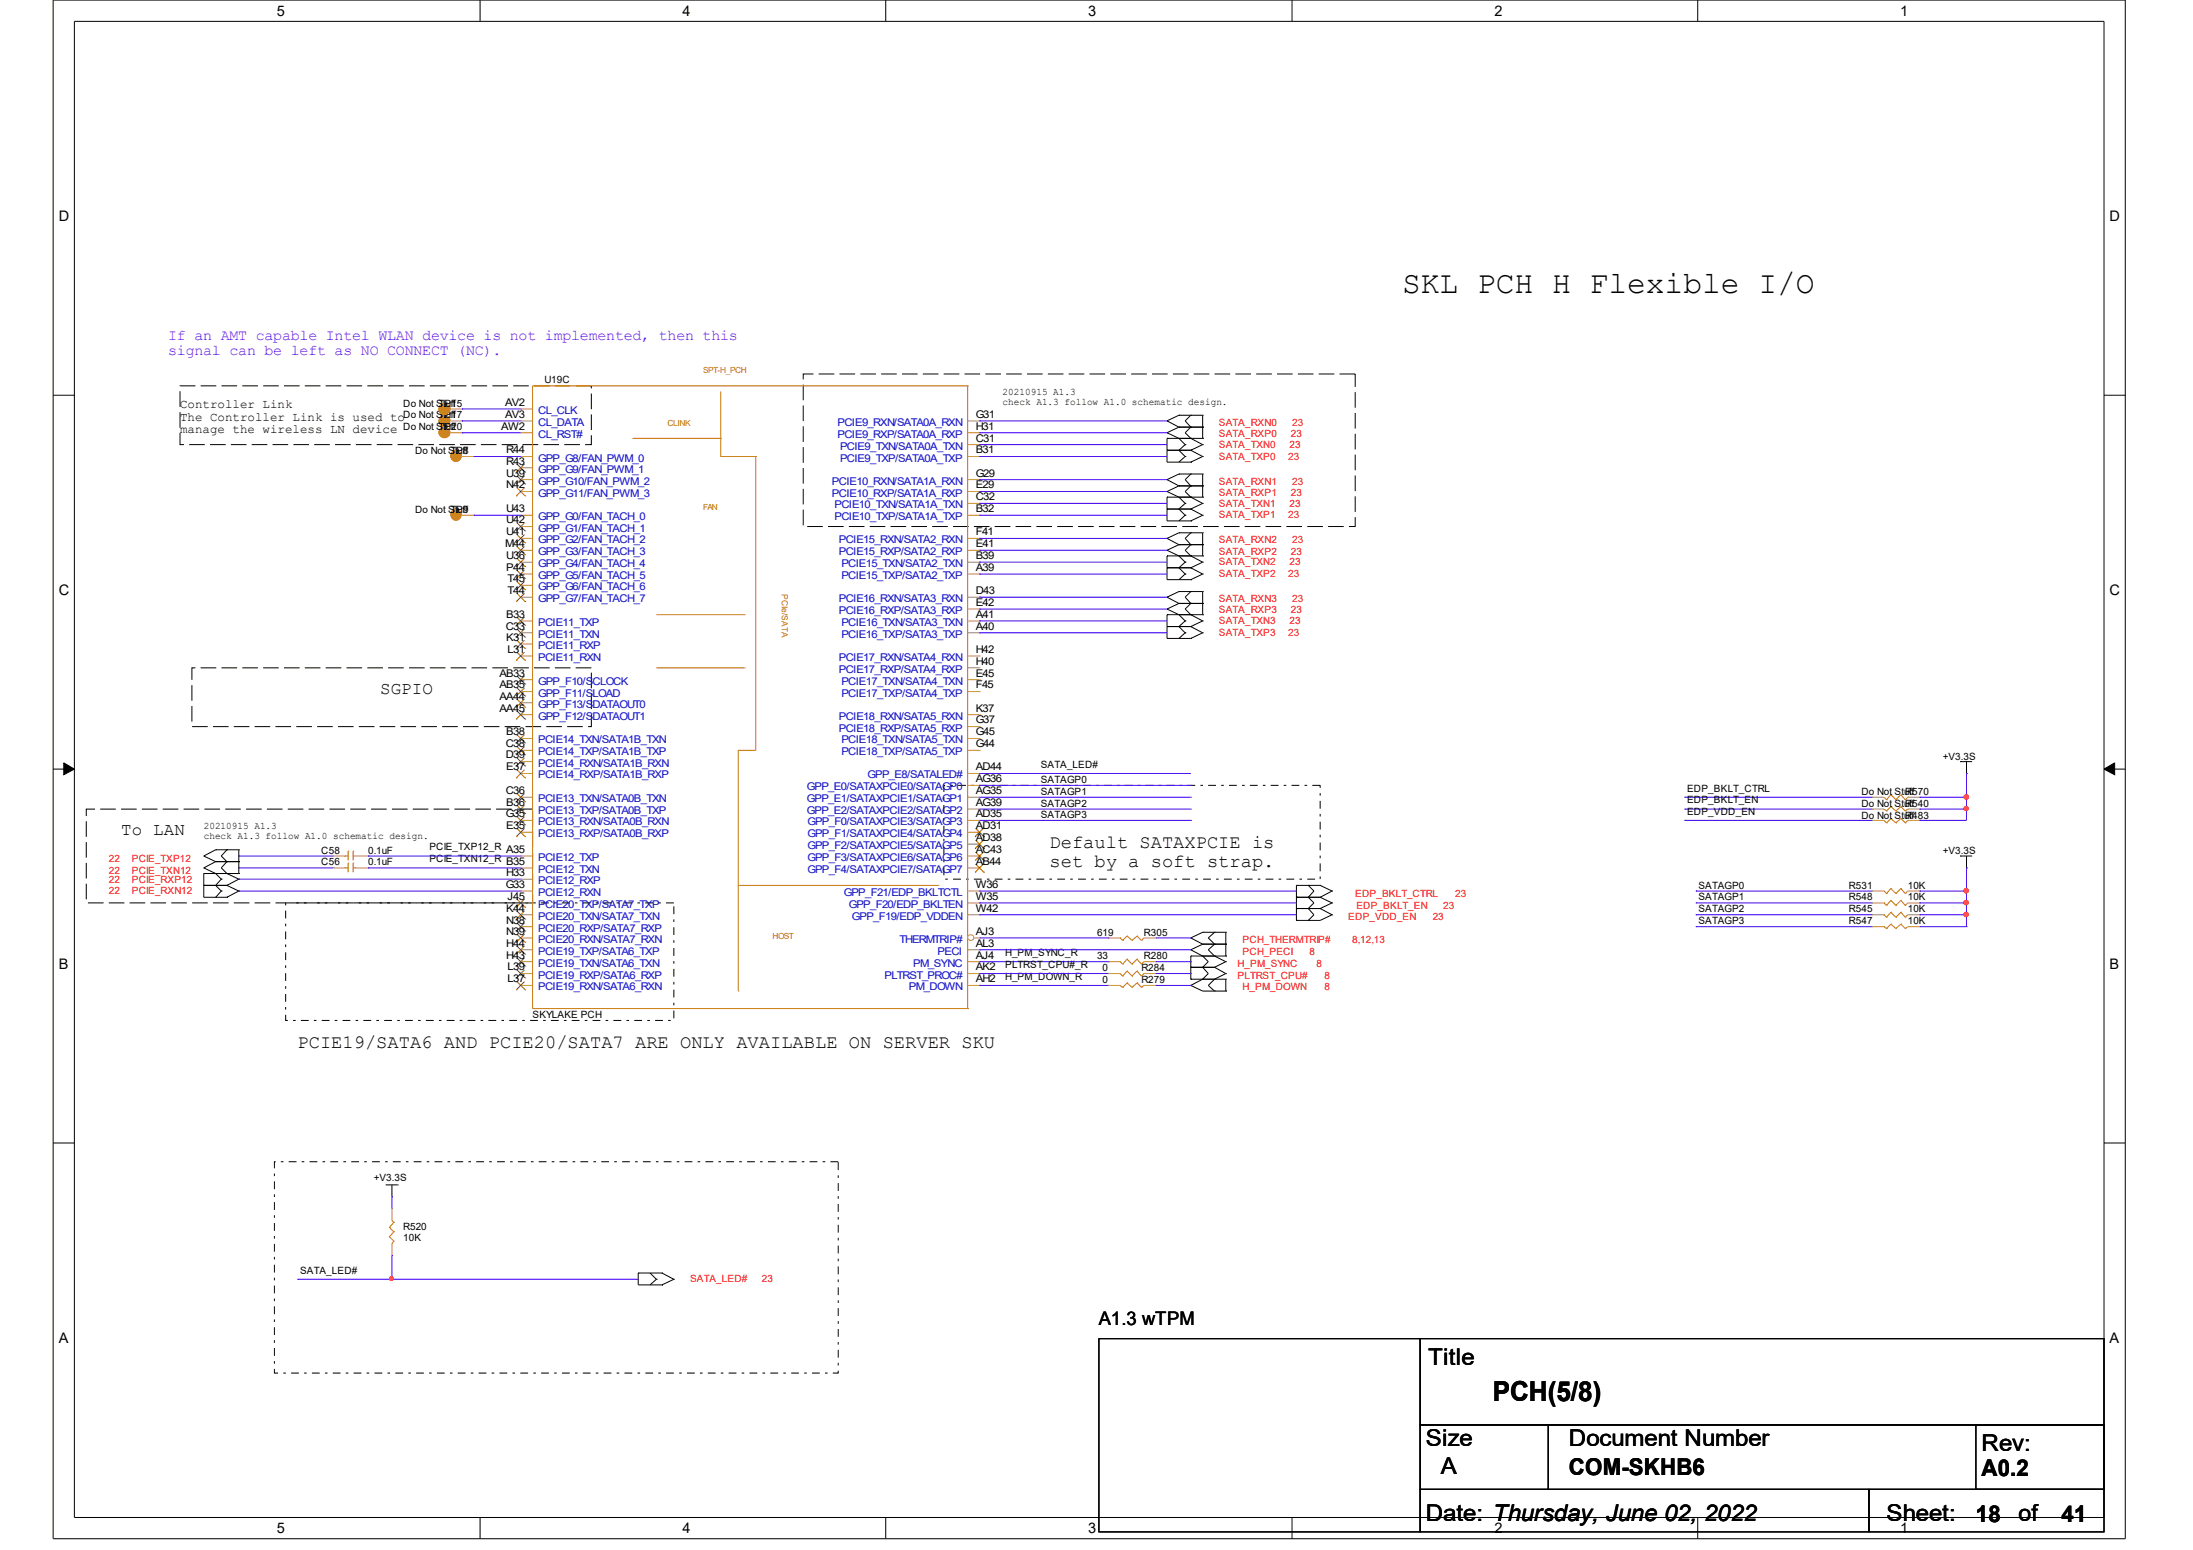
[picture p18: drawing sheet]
<svg xmlns="http://www.w3.org/2000/svg" width="297mm" height="210mm" viewBox="0 0 297 210" stroke-linecap="round" stroke-linejoin="round" font-family="sans-serif">
<defs><g id="words">
<text font-size="4.2" x="189.9" y="39.6">SKL PCH H Flexible I/O</text>
<text font-size="3.7" x="202.2" y="189.7">PCH(5/8)</text>
<g font-size="3.1">
<text x="193.5" y="184.8">Title</text>
<text x="193.1" y="195.8">Size</text>
<text x="212.5" y="195.8">Document Number</text>
<text x="268.4" y="196.4">Rev:</text>
<text x="195.2" y="199.7">A</text>
<text x="212.5" y="199.7">COM-SKHB6</text>
<text x="268.4" y="199.9">A0.2</text>
<text x="193.1" y="206">Date: Thursday, June 02, 2022</text>
<text x="255.5" y="206">Sheet:</text>
<text x="267.6" y="206.1">18</text>
<text x="273.4" y="206">of</text>
<text x="279.2" y="206.1">41</text>
</g>
<g font-size="2.5">
<text x="142.2" y="114.8">Default SATAXPCIE is</text>
<text x="142.2" y="117.4">set by a soft strap.</text>
<text x="40.3" y="141.9">PCIE19/SATA6 AND PCIE20/SATA7 ARE ONLY AVAILABLE ON SERVER SKU</text>
<text x="148.8" y="179.4">A1.3 wTPM</text>
</g>
<g font-size="2.4">
<text x="51.5" y="94">SGPIO</text>
<text x="16.4" y="113">To LAN</text>
</g>
<g font-size="2">
<text x="37.5" y="2.1">5</text>
<text x="92.5" y="2.1">4</text>
<text x="147.4" y="2.1">3</text>
<text x="202.4" y="2.1">2</text>
<text x="257.4" y="2.1">1</text>
<text x="8" y="30">D</text>
<text x="285.8" y="30">D</text>
<text x="8" y="80.6">C</text>
<text x="285.8" y="80.6">C</text>
<text x="8" y="131.2">B</text>
<text x="285.8" y="131.2">B</text>
<text x="8" y="181.9">A</text>
<text x="285.8" y="181.9">A</text>
<text x="37.5" y="207.6">5</text>
<text x="92.5" y="207.6">4</text>
<text x="147.4" y="207.6">3</text>
<text x="202.4" y="207.6">2</text>
<text x="257.4" y="207.6">1</text>
</g>
<g font-size="2" fill="#8000ff">
<text x="22.8" y="46">If an AMT capable Intel WLAN device is not implemented, then this</text>
<text x="22.8" y="48">signal can be left as NO CONNECT (NC).</text>
</g>
<g font-size="1.7">
<text x="24.4" y="55.3">Controller Link</text>
<text x="24.4" y="57">The Controller Link is used to</text>
<text x="24.4" y="58.7">manage the wireless LN device</text>
</g>
<g font-size="1.4">
<text x="73.7" y="51.9">U19C</text>
<text x="135.8" y="53.4">20210915 A1.3</text>
<text x="54.6" y="56.7">Do Not Stuff</text>
<text x="54.6" y="58.3">Do Not Stuff</text>
<text x="54.6" y="55.1">Do Not Stuff</text>
<text x="59.4" y="56.7">TP17</text>
<text x="59.4" y="58.3">TP20</text>
<text x="59.4" y="55.1">TP15</text>
<text x="67.9" y="58.2">AW2</text>
<text x="68.4" y="55">AV2</text>
<text x="68.4" y="56.6">AV3</text>
<text x="132.2" y="56.6">G31</text>
<text x="132.2" y="58.2">H31</text>
<text x="132.2" y="59.8">C31</text>
<text x="135.8" y="54.8">check A1.3 follow A1.0 schematic design.</text>
<text x="56.2" y="61.5">Do Not Stuff</text>
<text x="61" y="61.5">TP8</text>
<text x="68.6" y="61.4">R44</text>
<text x="68.6" y="62.9">R43</text>
<text x="68.6" y="64.5">U39</text>
<text x="132.2" y="61.4">B31</text>
<text x="132.2" y="64.5">G29</text>
<text x="56.2" y="69.4">Do Not Stuff</text>
<text x="61" y="69.4">TP9</text>
<text x="68.6" y="66.1">N42</text>
<text x="68.6" y="69.4">U43</text>
<text x="68.6" y="70.9">U42</text>
<text x="132.2" y="66.1">E29</text>
<text x="132.2" y="67.7">C32</text>
<text x="132.2" y="69.4">B32</text>
<text x="68.4" y="74.1">M44</text>
<text x="68.6" y="72.5">U41</text>
<text x="68.6" y="75.7">U36</text>
<text x="68.6" y="77.3">P44</text>
<text x="132.2" y="72.5">F41</text>
<text x="132.2" y="74.1">E41</text>
<text x="132.2" y="75.7">B39</text>
<text x="132.2" y="77.3">A39</text>
<text x="68.6" y="83.7">B33</text>
<text x="68.7" y="78.8">T45</text>
<text x="68.7" y="80.4">T44</text>
<text x="132.2" y="80.4">D43</text>
<text x="132.2" y="82.1">E42</text>
<text x="132.2" y="83.7">A41</text>
<text x="68.5" y="85.3">C33</text>
<text x="68.6" y="86.8">K31</text>
<text x="68.7" y="88.4">L31</text>
<text x="132.2" y="85.3">A40</text>
<text x="132.2" y="88.4">H42</text>
<text x="67.6" y="91.6">AB33</text>
<text x="67.6" y="93.2">AB35</text>
<text x="67.6" y="94.8">AA44</text>
<text x="132.2" y="90">H40</text>
<text x="132.2" y="91.6">E45</text>
<text x="132.2" y="93.2">F45</text>
<text x="67.6" y="96.4">AA45</text>
<text x="68.5" y="101.2">C38</text>
<text x="68.6" y="99.6">B38</text>
<text x="132.2" y="96.4">K37</text>
<text x="132.2" y="98">G37</text>
<text x="132.2" y="99.6">G45</text>
<text x="132.2" y="101.2">G44</text>
<text x="68.5" y="102.7">D39</text>
<text x="68.5" y="107.5">C36</text>
<text x="68.6" y="104.3">E37</text>
<text x="132.2" y="104.3">AD44</text>
<text x="132.2" y="105.9">AG36</text>
<text x="132.2" y="107.5">AG35</text>
<text x="141" y="104">SATA_LED#</text>
<text x="141" y="106">SATAGP0</text>
<text x="141" y="107.6">SATAGP1</text>
<text x="228.5" y="107.2">EDP_BKLT_CTRL</text>
<text x="252.1" y="107.6">Do Not Stuff</text>
<text x="258.1" y="107.6">R570</text>
<text x="263.1" y="102.9">+V3.3S</text>
<text x="27.6" y="112.3">20210915 A1.3</text>
<text x="27.6" y="113.6">check A1.3 follow A1.0 schematic design.</text>
<text x="68.5" y="110.7">G35</text>
<text x="68.6" y="109.1">B36</text>
<text x="68.6" y="112.3">E35</text>
<text x="132.2" y="109.1">AG39</text>
<text x="132.2" y="110.7">AD35</text>
<text x="132.2" y="112.3">AD31</text>
<text x="132.2" y="113.9">AD38</text>
<text x="141" y="109.2">SATAGP2</text>
<text x="141" y="110.8">SATAGP3</text>
<text x="228.5" y="108.8">EDP_BKLT_EN</text>
<text x="228.5" y="110.3">EDP_VDD_EN</text>
<text x="252.1" y="109.2">Do Not Stuff</text>
<text x="252.1" y="110.8">Do Not Stuff</text>
<text x="258.1" y="109.2">R540</text>
<text x="258.1" y="110.8">R483</text>
<text x="43.5" y="115.6">C58</text>
<text x="43.5" y="117.2">C56</text>
<text x="49.9" y="115.6">0.1uF</text>
<text x="49.9" y="117.2">0.1uF</text>
<text x="58.2" y="116.8">PCIE_TXN12_R B35</text>
<text x="58.2" y="115.2">PCIE_TXP12_R A35</text>
<text x="68.6" y="118.6">H33</text>
<text x="132.2" y="115.5">AC43</text>
<text x="132.2" y="117.1">AB44</text>
<text x="263.1" y="115.6">+V3.3S</text>
<text x="68.5" y="120.2">G33</text>
<text x="68.6" y="123.5">K44</text>
<text x="68.6" y="125.1">N38</text>
<text x="68.7" y="121.8">J45</text>
<text x="132.2" y="120.2">W36</text>
<text x="132.2" y="121.8">W35</text>
<text x="132.2" y="123.5">W42</text>
<text x="230" y="120.3">SATAGP0</text>
<text x="230" y="121.9">SATAGP1</text>
<text x="230" y="123.5">SATAGP2</text>
<text x="230" y="125.2">SATAGP3</text>
<text x="250.4" y="123.5">R545</text>
<text x="250.4" y="120.3">R531</text>
<text x="250.4" y="121.9">R548</text>
<text x="250.4" y="125.2">R547</text>
<text x="258.4" y="123.5">10K</text>
<text x="258.4" y="120.3">10K</text>
<text x="258.4" y="121.9">10K</text>
<text x="258.4" y="125.2">10K</text>
<text x="68.6" y="126.6">N39</text>
<text x="68.6" y="128.2">H44</text>
<text x="68.6" y="129.8">H43</text>
<text x="68.7" y="131.4">L39</text>
<text x="132.2" y="126.6">AJ3</text>
<text x="132.2" y="128.2">AL3</text>
<text x="132.2" y="129.8">AJ4</text>
<text x="132.2" y="131.4">AK2</text>
<text x="136.1" y="129.5">H_PM_SYNC_R</text>
<text x="136.1" y="131.1">PLTRST_CPU#_R</text>
<text x="148.6" y="129.9">33</text>
<text x="148.6" y="126.8">619</text>
<text x="149.4" y="131.5">0</text>
<text x="154.6" y="131.5">R284</text>
<text x="154.9" y="129.9">R280</text>
<text x="154.9" y="126.8">R305</text>
<text x="68.7" y="133">L37</text>
<text x="72.1" y="137.9">SKYLAKE PCH</text>
<text x="132.2" y="133">AH2</text>
<text x="136.1" y="132.7">H_PM_DOWN_R</text>
<text x="149.4" y="133.1">0</text>
<text x="154.6" y="133.1">R279</text>
<text x="50.6" y="159.9">+V3.3S</text>
<text x="54.6" y="166.6">R520</text>
<text x="40.6" y="172.5">SATA_LED#</text>
<text x="54.6" y="168.1">10K</text>
</g>
<g font-size="1.4" fill="#00c">
<text x="72.9" y="56.1">CL_CLK</text>
<text x="72.9" y="57.7">CL_DATA</text>
<text x="72.9" y="59.3">CL_RST#</text>
<text x="113.5" y="57.7">PCIE9_RXN/SATA0A_RXN</text>
<text x="113.5" y="59.3">PCIE9_RXP/SATA0A_RXP</text>
<text x="72.9" y="62.5">GPP_G8/FAN_PWM_0</text>
<text x="72.9" y="64">GPP_G9/FAN_PWM_1</text>
<text x="72.9" y="65.6">GPP_G10/FAN_PWM_2</text>
<text x="112.7" y="65.6">PCIE10_RXN/SATA1A_RXN</text>
<text x="113.8" y="60.9">PCIE9_TXN/SATA0A_TXN</text>
<text x="113.8" y="62.5">PCIE9_TXP/SATA0A_TXP</text>
<text x="72.9" y="67.2">GPP_G11/FAN_PWM_3</text>
<text x="72.9" y="70.5">GPP_G0/FAN_TACH_0</text>
<text x="72.9" y="72">GPP_G1/FAN_TACH_1</text>
<text x="112.7" y="67.2">PCIE10_RXP/SATA1A_RXP</text>
<text x="113" y="68.8">PCIE10_TXN/SATA1A_TXN</text>
<text x="113" y="70.5">PCIE10_TXP/SATA1A_TXP</text>
<text x="72.9" y="73.6">GPP_G2/FAN_TACH_2</text>
<text x="72.9" y="75.2">GPP_G3/FAN_TACH_3</text>
<text x="72.9" y="76.8">GPP_G4/FAN_TACH_4</text>
<text x="113.6" y="73.6">PCIE15_RXN/SATA2_RXN</text>
<text x="113.6" y="75.2">PCIE15_RXP/SATA2_RXP</text>
<text x="114" y="76.8">PCIE15_TXN/SATA2_TXN</text>
<text x="72.9" y="78.4">GPP_G5/FAN_TACH_5</text>
<text x="72.9" y="79.9">GPP_G6/FAN_TACH_6</text>
<text x="72.9" y="81.5">GPP_G7/FAN_TACH_7</text>
<text x="113.6" y="81.5">PCIE16_RXN/SATA3_RXN</text>
<text x="113.6" y="83.2">PCIE16_RXP/SATA3_RXP</text>
<text x="114" y="78.4">PCIE15_TXP/SATA2_TXP</text>
<text x="72.9" y="84.8">PCIE11_TXP</text>
<text x="72.9" y="86.4">PCIE11_TXN</text>
<text x="72.9" y="87.9">PCIE11_RXP</text>
<text x="72.9" y="89.5">PCIE11_RXN</text>
<text x="113.6" y="89.5">PCIE17_RXN/SATA4_RXN</text>
<text x="114" y="84.8">PCIE16_TXN/SATA3_TXN</text>
<text x="114" y="86.4">PCIE16_TXP/SATA3_TXP</text>
<text x="72.9" y="92.7">GPP_F10/SCLOCK</text>
<text x="72.9" y="94.3">GPP_F11/SLOAD</text>
<text x="72.9" y="95.9">GPP_F13/SDATAOUT0</text>
<text x="113.6" y="91.1">PCIE17_RXP/SATA4_RXP</text>
<text x="114" y="92.7">PCIE17_TXN/SATA4_TXN</text>
<text x="114" y="94.3">PCIE17_TXP/SATA4_TXP</text>
<text x="72.9" y="97.5">GPP_F12/SDATAOUT1</text>
<text x="72.9" y="100.7">PCIE14_TXN/SATA1B_TXN</text>
<text x="113.6" y="97.5">PCIE18_RXN/SATA5_RXN</text>
<text x="113.6" y="99.1">PCIE18_RXP/SATA5_RXP</text>
<text x="114" y="100.7">PCIE18_TXN/SATA5_TXN</text>
<text x="72.9" y="102.3">PCIE14_TXP/SATA1B_TXP</text>
<text x="72.9" y="103.8">PCIE14_RXN/SATA1B_RXN</text>
<text x="72.9" y="105.4">PCIE14_RXP/SATA1B_RXP</text>
<text x="109.3" y="107">GPP_E0/SATAXPCIE0/SATAGP0</text>
<text x="114" y="102.3">PCIE18_TXP/SATA5_TXP</text>
<text x="117.5" y="105.4">GPP_E8/SATALED#</text>
<text x="72.9" y="108.6">PCIE13_TXN/SATA0B_TXN</text>
<text x="72.9" y="110.3">PCIE13_TXP/SATA0B_TXP</text>
<text x="72.9" y="111.8">PCIE13_RXN/SATA0B_RXN</text>
<text x="72.9" y="113.4">PCIE13_RXP/SATA0B_RXP</text>
<text x="109.3" y="108.6">GPP_E1/SATAXPCIE1/SATAGP1</text>
<text x="109.3" y="110.3">GPP_E2/SATAXPCIE2/SATAGP2</text>
<text x="109.4" y="111.8">GPP_F0/SATAXPCIE3/SATAGP3</text>
<text x="109.4" y="113.4">GPP_F1/SATAXPCIE4/SATAGP4</text>
<text x="72.9" y="116.6">PCIE12_TXP</text>
<text x="72.9" y="118.2">PCIE12_TXN</text>
<text x="72.9" y="119.7">PCIE12_RXP</text>
<text x="109.4" y="115">GPP_F2/SATAXPCIE5/SATAGP5</text>
<text x="109.4" y="116.6">GPP_F3/SATAXPCIE6/SATAGP6</text>
<text x="109.4" y="118.2">GPP_F4/SATAXPCIE7/SATAGP7</text>
<text x="72.9" y="121.3">PCIE12_RXN</text>
<text x="72.9" y="123">PCIE20_TXP/SATA7_TXP</text>
<text x="72.9" y="124.6">PCIE20_TXN/SATA7_TXN</text>
<text x="114.3" y="121.3">GPP_F21/EDP_BKLTCTL</text>
<text x="115" y="123">GPP_F20/EDP_BKLTEN</text>
<text x="115.4" y="124.6">GPP_F19/EDP_VDDEN</text>
<text x="72.9" y="126.2">PCIE20_RXP/SATA7_RXP</text>
<text x="72.9" y="127.7">PCIE20_RXN/SATA7_RXN</text>
<text x="72.9" y="129.3">PCIE19_TXP/SATA6_TXP</text>
<text x="72.9" y="130.9">PCIE19_TXN/SATA6_TXN</text>
<text x="121.8" y="127.7">THERMTRIP#</text>
<text x="123.7" y="130.9">PM_SYNC</text>
<text x="127" y="129.3">PECI</text>
<text x="72.9" y="132.5">PCIE19_RXP/SATA6_RXP</text>
<text x="72.9" y="134.1">PCIE19_RXN/SATA6_RXN</text>
<text x="119.8" y="132.5">PLTRST_PROC#</text>
<text x="123.1" y="134.1">PM_DOWN</text>
</g>
<g font-size="1.4" fill="#f00">
<text x="165.1" y="57.7">SATA_RXN0</text>
<text x="165.1" y="59.2">SATA_RXP0</text>
<text x="174.8" y="59.2">23</text>
<text x="175" y="57.7">23</text>
<text x="165.1" y="60.6">SATA_TXN0</text>
<text x="165.1" y="62.2">SATA_TXP0</text>
<text x="165.1" y="65.6">SATA_RXN1</text>
<text x="174.5" y="62.2">23</text>
<text x="174.7" y="60.6">23</text>
<text x="175" y="65.6">23</text>
<text x="165.1" y="67.2">SATA_RXP1</text>
<text x="165.1" y="68.6">SATA_TXN1</text>
<text x="165.1" y="70.2">SATA_TXP1</text>
<text x="174.5" y="70.2">23</text>
<text x="174.7" y="68.6">23</text>
<text x="174.8" y="67.2">23</text>
<text x="165.1" y="73.6">SATA_RXN2</text>
<text x="165.1" y="75.1">SATA_RXP2</text>
<text x="165.1" y="76.6">SATA_TXN2</text>
<text x="174.7" y="76.6">23</text>
<text x="174.8" y="75.1">23</text>
<text x="175" y="73.6">23</text>
<text x="165.1" y="81.5">SATA_RXN3</text>
<text x="165.1" y="83.1">SATA_RXP3</text>
<text x="165.1" y="78.2">SATA_TXP2</text>
<text x="174.5" y="78.2">23</text>
<text x="174.8" y="83.1">23</text>
<text x="175" y="81.5">23</text>
<text x="165.1" y="84.5">SATA_TXN3</text>
<text x="165.1" y="86.1">SATA_TXP3</text>
<text x="174.5" y="86.1">23</text>
<text x="174.7" y="84.5">23</text>
<text x="14.7" y="118.3">22</text>
<text x="14.7" y="116.7">22</text>
<text x="14.7" y="119.6">22</text>
<text x="17.9" y="118.3">PCIE_TXN12</text>
<text x="17.9" y="116.7">PCIE_TXP12</text>
<text x="17.9" y="119.6">PCIE_RXP12</text>
<text x="14.7" y="121">22</text>
<text x="17.9" y="121">PCIE_RXN12</text>
<text x="182.6" y="124.6">EDP_VDD_EN</text>
<text x="183.6" y="121.5">EDP_BKLT_CTRL</text>
<text x="183.7" y="123">EDP_BKLT_EN</text>
<text x="194.1" y="124.6">23</text>
<text x="195.5" y="123">23</text>
<text x="197.1" y="121.5">23</text>
<text x="167.6" y="131">H_PM_SYNC</text>
<text x="168.3" y="129.3">PCH_PECI</text>
<text x="168.3" y="127.7">PCH_THERMTRIP#</text>
<text x="177.4" y="129.3">8</text>
<text x="178.3" y="131">8</text>
<text x="183.1" y="127.7">8,12,13</text>
<text x="167.6" y="132.6">PLTRST_CPU#</text>
<text x="168.3" y="134">H_PM_DOWN</text>
<text x="179.4" y="134">8</text>
<text x="179.4" y="132.6">8</text>
<text x="93.5" y="173.7">SATA_LED#</text>
<text x="103.2" y="173.7">23</text>
</g>
<g font-size="1.1" fill="#cc8006">
<text x="95.2" y="50.6">SPT-H_PCH</text>
<text x="90.4" y="57.7">CLINK</text>
<text x="95.2" y="69">FAN</text>
<text x="105.9" y="80.4" transform="rotate(90 105.9 80.4)">PCIe/SATA</text>
<text x="104.6" y="127.1">HOST</text>
</g>
</g></defs>
<path d="M7.2 0h280.7v208.4h-280.7zM10.1 2.9h274.9v202.6h-274.9z" fill="none" stroke="#000" stroke-width=".14"/>
<g fill="#fff">
<path d="M37.5 .4h1v2.1h-1z"/>
<path d="M37.5 205.8h1v2.2h-1z"/>
</g>
<path d="M65 0v2.9M65 205.5v2.9" fill="none" stroke="#000" stroke-width=".14"/>
<g fill="#fff">
<path d="M92.5 .4h1v2.1h-1z"/>
<path d="M92.5 205.8h1v2.2h-1z"/>
</g>
<path d="M120 0v2.9M120 205.5v2.9" fill="none" stroke="#000" stroke-width=".14"/>
<g fill="#fff">
<path d="M147.4 .4h1v2.1h-1z"/>
<path d="M147.4 205.8h1v2.2h-1z"/>
</g>
<path d="M175 0v2.9M175 205.5v2.9" fill="none" stroke="#000" stroke-width=".14"/>
<g fill="#fff">
<path d="M202.4 .4h1.1v2.1h-1.1z"/>
<path d="M202.4 205.8h1.1v2.2h-1.1z"/>
</g>
<path d="M230 0v2.9M230 205.5v2.9" fill="none" stroke="#000" stroke-width=".14"/>
<g fill="#fff">
<path d="M257.4 .4h1v2.1h-1z"/>
<path d="M257.4 205.8h1v2.2h-1z"/>
<path d="M8 28.2h1.3v2.1h-1.3z"/>
<path d="M285.8 28.2h1.3v2.1h-1.3z"/>
<path d="M8 78.8h1.3v2.2h-1.3z"/>
<path d="M285.8 78.8h1.3v2.2h-1.3z"/>
</g>
<path d="M7.2 53.5h2.9M285 53.5h2.9" fill="none" stroke="#000" stroke-width=".14"/>
<g fill="#fff">
<path d="M8 129.5h1.1v2.1h-1.1z"/>
<path d="M285.8 129.5h1.1v2.1h-1.1z"/>
</g>
<path d="M7.2 104.2h2.9M285 104.2h2.9" fill="none" stroke="#000" stroke-width=".14"/>
<path d="M8.6 103.3l1.5 .9-1.5 .7zM285 104.2l1.4-.9v1.6z" fill="#000" stroke="#000" stroke-width=".14"/>
<g fill="#fff">
<path d="M8 180.1h1.1v2.1h-1.1z"/>
<path d="M285.8 180.1h1.1v2.1h-1.1z"/>
</g>
<g fill="none" stroke="#000" stroke-width=".14">
<path d="M158.1 57h.1M158.1 58.6h.1M158.1 59.4h.1M158.1 57l1.6 .8M158.1 58.6l1.6 .8 .8 .8M158.1 59.4h4.8M158.1 59.4v3.2h3.2M159.7 56.2h.1M159.7 57.8h.1M159.7 57.8h3.2M159.7 56.2l-1.6 .8M159.7 56.2h3.2"/>
<path d="M159.7 57.8l-1.6 .8M161.3 57.8h.1M161.3 56.2h.1M161.3 59.4h.1M161.3 56.2l-.8 .8 .8 .8M161.3 57.8l-.8 .8 .8 .8M161.3 59.4l1.6 .8M162.9 57.8h.1M162.9 56.2h.1M162.9 59.4h.1M162.9 56.2v3.2M158.1 61h.1"/>
<path d="M158.1 65h.1M158.1 66.6h.1M158.1 67.3h.1M158.1 68.9h.1M158.1 72.9h.1M158.1 74.5h.1M158.1 75.3h.1M158.1 76.9h.1M158.1 61h3.2M158.1 67.3v3.2h3.2M158.1 75.3v3.2h3.2M158.1 65l1.6 .8"/>
<path d="M158.1 66.6l1.6 .7 .8 .9M158.1 67.3h4.8M158.1 68.9h3.2M158.1 72.9l1.6 .9M158.1 74.5l1.6 .8 .8 .8M158.1 75.3h4.8M158.1 76.9h3.2M159.7 64.2h.1M159.7 65.8h.1M159.7 72.2h.1M159.7 73.8h.1M159.7 65.8h3.2"/>
<path d="M159.7 64.2l-1.6 .8M159.7 64.2h3.2M159.7 65.8l-1.6 .8M159.7 73.8h3.2M159.7 72.2l-1.6 .7M159.7 72.2h3.2M159.7 73.8l-1.6 .7M160.5 60.2h.1M160.5 61.8h.1M160.5 68.2h.1M160.5 69.8h.1M160.5 76.1h.1"/>
<path d="M160.5 77.7h.1M160.5 60.2l-.8 .8 .8 .8M160.5 61.8l-.8 .8M160.5 68.2l-.8 .7 .8 .9M160.5 69.8l-.8 .7M160.5 76.1l-.8 .8 .8 .8M160.5 77.7l-.8 .8M161.3 61h.1M161.3 62.6h.1M161.3 65.8h.1M161.3 64.2h.1M161.3 67.3h.1"/>
<path d="M161.3 68.9h.1M161.3 70.5h.1M161.3 73.8h.1M161.3 72.2h.1M161.3 75.3h.1M161.3 76.9h.1M161.3 78.5h.1M161.3 61l1.6 .8M161.3 64.2l-.8 .8 .8 .8M161.3 65.8l-.8 .8 .8 .7M161.3 67.3l1.6 .9M161.3 68.9l1.6 .9"/>
<path d="M161.3 72.2l-.8 .7 .8 .9M161.3 73.8l-.8 .7 .8 .8M161.3 75.3l1.6 .8M161.3 76.9l1.6 .8M162.9 60.2h.1M162.9 61.8h.1M162.9 65.8h.1M162.9 64.2h.1M162.9 67.3h.1M162.9 68.2h.1M162.9 69.8h.1M162.9 73.8h.1"/>
<path d="M162.9 72.2h.1M162.9 75.3h.1M162.9 76.1h.1M162.9 77.7h.1M162.9 64.2v3.1M162.9 72.2v3.1M162.9 60.2l-1.6 .8M162.9 61.8l-1.6 .8M162.9 68.2l-1.6 .7M162.9 69.8l-1.6 .7M162.9 76.1l-1.6 .8M162.9 77.7l-1.6 .8"/>
<path d="M158.1 80.9h.1M158.1 82.5h.1M158.1 83.2h.1M158.1 84.9h.1M158.1 83.2v3.3h3.2M158.1 80.9l1.6 .8M158.1 82.5l1.6 .7 .8 .9M158.1 83.2h4.8M158.1 84.9h3.2M159.7 80.1h.1M159.7 81.7h.1M159.7 81.7h3.2"/>
<path d="M159.7 80.1l-1.6 .8M159.7 80.1h3.2M159.7 81.7l-1.6 .8M160.5 84.1h.1M160.5 85.7h.1M160.5 84.1l-.8 .8 .8 .8M160.5 85.7l-.8 .8M161.3 81.7h.1M161.3 80.1h.1M161.3 83.2h.1M161.3 84.9h.1M161.3 86.5h.1"/>
<path d="M161.3 80.1l-.8 .8 .8 .8M161.3 81.7l-.8 .8 .8 .7M161.3 83.2l1.6 .9M161.3 84.9l1.6 .8M162.9 81.7h.1M162.9 80.1h.1M162.9 83.2h.1M162.9 84.1h.1M162.9 85.7h.1M162.9 80.1v3.1M162.9 84.1l-1.6 .8M162.9 85.7l-1.6 .8"/>
<path d="M27.6 117.5h.1M27.6 115.9h.1M27.6 119.9h.1M27.6 118.3h.1M27.6 118.3v3.2h3.1M27.6 119.9h3.1M27.6 117.5l1.6 .8 .8 .8M27.6 118.3h4.7M27.6 115.9l1.6 .8M29.2 116.7h.1M29.2 115.1h.1M29.2 116.7l-1.6 .8"/>
<path d="M29.2 116.7h3.1M29.2 115.1l-1.6 .8M29.2 115.1h3.1M30 119.1h.1M30 119.1l-.8 .8 .8 .8M30.7 118.3h.1M30.7 116.7h.1M30.7 115.1h.1M30.7 119.9h.1M30.7 116.7l-.7 .8 .7 .8M30.7 115.1l-.7 .8 .7 .8M30.7 119.9l1.6 .8"/>
<path d="M30.7 118.3l1.6 .8M32.3 118.3h.1M32.3 116.7h.1M32.3 115.1h.1M32.3 119.1h.1M32.3 115.1v3.2M32.3 119.1l-1.6 .8M175.6 119.9h.1M175.6 119.9h3.2M175.6 119.9v4.7M177.2 119.9h.1M177.2 119.9l.8 .8-.8 .8"/>
<path d="M178.8 119.9h.1M178.8 119.9l1.6 .8M265.5 103.1h.1M265.5 115.9h.1M265.5 103.1h1.6M265.5 115.9h1.6M266.4 104.7h.1M266.4 117.5h.1M266.4 103.1v1.6M266.4 115.9v1.6M30 120.7h.1M30 120.7l-.8 .8"/>
<path d="M30.7 121.5h.1M32.3 120.7h.1M32.3 120.7l-1.6 .8M161.3 131h.1M161.3 129.5h.1M161.3 133.4h.1M161.3 132.6h.1M161.3 128.6h.1M161.3 127h.1M161.3 131h3.2M161.3 129.5h4.7M161.3 129.5v3.1"/>
<path d="M161.3 133.4l1.6 .8h3.1M161.3 132.6h4.7M161.3 128.6l1.6 .9M161.3 127l1.6 .9M162.9 131h.1M162.9 129.5h.1M162.9 132.6h.1M162.9 127.9h.1M162.9 126.3h.1M162.9 129.5l.8 .7-.8 .8M162.9 132.6l-1.6 .8M162.9 131l.8 .8-.8 .8"/>
<path d="M162.9 127.9l-1.6 .7M162.9 127.9h3.1M162.9 126.3l-1.6 .7M162.9 126.3h3.1M164.5 129.5h.1M164.5 134.2h.1M164.5 132.6h.1M164.5 131h.1M164.5 127.9h.1M164.5 126.3h.1M164.5 129.5l1.5 .7M164.5 132.6l-.8 .8 .8 .8"/>
<path d="M164.5 131l1.5 .8M164.5 127.9l-.8 .7 .8 .9M164.5 126.3l-.8 .7 .8 .9M166 130.2h.1M166 134.2h.1M166 132.6h.1M166 131.8h.1M166 129.5h.1M166 127.9h.1M166 126.3h.1M166 130.2l-1.5 .8M166 126.3v3.2"/>
<path d="M166 132.6v1.6M166 131.8l-1.5 .8M175.6 121.5h.1M175.6 124.6h.1M175.6 123h.1M175.6 121.5h3.2M175.6 123h3.2M177.2 121.5h.1M177.2 124.6h.1M177.2 123h.1M177.2 123l.8 .9-.8 .7M177.2 121.5l.8 .8-.8 .7"/>
<path d="M178.8 123h.1M178.8 121.5h.1M178.8 123l1.6 .9M178.8 121.5l1.6 .8M180.4 120.7h.1M180.4 123.9h.1M180.4 122.3h.1M180.4 120.7l-1.6 .8M180.4 123.9l-1.6 .7h-3.2M180.4 122.3l-1.6 .7M7.2 154.8h2.9M285 154.8h2.9"/>
<path d="M52.2 160.5h1.6M53.1 162.1h.1M53.1 160.5v1.6M53.8 160.5h.1M86.4 172.4h.1M86.4 172.4v1.6h3.3M86.4 172.4h3.3M88.1 172.4l.8 .8M88.9 173.2h.1M88.9 173.2l-.8 .8M89.7 174h.1M89.7 172.4h.1"/>
<path d="M89.7 172.4l1.6 .8M91.3 173.2h.1M91.3 173.2l-1.6 .8M148.8 181.3h43.6v26.1h-43.6zM192.4 193h17.3v8.7h-17.3zM192.4 181.3h92.6v11.7h-92.6zM209.7 193h75.3v8.7h-75.3zM267.6 193h17.4v8.7h-17.4zM192.4 201.7h60.8v5.7h-60.8zM253.2 201.7h31.8v5.7h-31.8z"/>
</g>
<path d="M127.8 106.4h51v12.7h-51zM38.7 122.3h52.6v15.9h-52.6zM37.2 157.3h76.3v28.6h-76.3z" fill="none" stroke="#000" stroke-width=".14" stroke-dasharray="1.1 .7 .4 .7" stroke-linecap="butt"/>
<path d="M24.4 52.3h55.7v7.9h-55.7zM108.8 50.6h74.8v20.7h-74.8zM26 90.4h54.1v8h-54.1zM11.7 109.6h60.4v12.7h-60.4z" fill="none" stroke="#000" stroke-width=".14" stroke-dasharray="2.1 .7" stroke-linecap="butt"/>
<g fill="none" stroke="#cc8006" stroke-width=".14">
<path d="M85.7 59.4h11.9M97.6 59.4h.1M97.6 53v8.8M131.1 52.3h.1M131.1 52.3h-59v84.3M131.1 52.3v84.3M97.6 61.8h.1M97.6 61.8h4.8M102.4 61.8h.1M102.4 61.8v39.8h-2.4M88.9 83.2h11.9M88.9 90.4h11.9"/>
<path d="M100.8 83.2h.1M100.8 90.4h.1M46.7 115.9h.1M46.7 115.9h.5M47.2 115.2h.1M47.2 115.2v1.3M47.8 115.2h.1M47.8 115.9h.1M47.8 115.9h.5M47.8 115.2v1.3M100 101.6h.1M100 101.6v32.6"/>
<path d="M100 119.9h27.1M127.1 119.9h.1M72.1 136.6h.1M72.1 136.6h59M100 134.2h.1M131.1 136.6h.1M151.7 130.2h.1M151.7 130.2l.4 .4M152.1 130.6h.1M152.7 129.9h.1M152.7 129.9l-.6 .7M152.7 129.9l.6 .7"/>
<path d="M153.3 130.6h.1M154 129.9h.1M154 129.9l.6 .7M154 129.9l-.7 .7M154.6 130.6h.1M154.9 130.2l-.3 .4M255.2 123.9h.1M255.2 123.9l.3 .3M255.5 124.2h.1M256.1 123.5h.1M256.1 123.5l-.6 .7M256.1 123.5l.7 .7"/>
<path d="M256.8 124.2h.1M257.5 123.5h.1M257.5 123.5l.6 .7M257.5 123.5l-.7 .7M258.1 124.2h.1M258.4 123.9l-.3 .3"/>
</g>
<g fill="none" stroke="#a84" stroke-width=".14">
<path d="M61 57h1.6M62.6 57h.1M70.5 55.4h.1M70.5 57h.1M70.5 58.6h.1M70.5 57h1.6M70.5 55.4h1.6M70.5 58.6h1.6M131.1 57h1.6M131.1 58.6h1.6M132.7 57h.1M132.7 58.6h.1"/>
<path d="M70.5 61.8h.1M70.5 63.3h.1M70.5 65h.1M70.5 66.6h.1M70.5 69.8h.1M70.5 71.3h.1M70.5 72.9h.1M70.5 74.5h.1M70.5 76.1h.1M70.5 77.7h.1M70.5 79.3h.1M70.5 61.8h1.6"/>
<path d="M70.5 63.3h1.6M70.5 65h1.6M70.5 66.6h1.6M70.5 69.8h1.6M70.5 71.3h1.6M70.5 72.9h1.6M70.5 74.5h1.6M70.5 76.1h1.6M70.5 77.7h1.6M70.5 79.3h1.6M131.1 61.8h1.6M131.1 65h1.6"/>
<path d="M131.1 66.6h1.6M131.1 69.8h1.6M131.1 72.9h1.6M131.1 74.5h1.6M131.1 76.1h1.6M131.1 77.7h1.6M131.1 60.2h1.6M131.1 68.2h1.6M132.7 60.2h.1M132.7 61.8h.1M132.7 65h.1M132.7 66.6h.1"/>
<path d="M132.7 68.2h.1M132.7 69.8h.1M132.7 72.9h.1M132.7 74.5h.1M132.7 76.1h.1M132.7 77.7h.1M70.5 80.9h.1M70.5 84.1h.1M70.5 85.7h.1M70.5 87.2h.1M70.5 88.8h.1M70.5 92h.1"/>
<path d="M70.5 93.7h.1M70.5 95.2h.1M70.5 96.8h.1M70.5 80.9h1.6M70.5 84.1h1.6M70.5 85.7h1.6M70.5 87.2h1.6M70.5 88.8h1.6M70.5 92h1.6M70.5 93.7h1.6M70.5 95.2h1.6M70.5 96.8h1.6"/>
<path d="M131.1 80.9h1.6M131.1 84.1h1.6M131.1 85.7h1.6M131.1 88.8h1.6M131.1 92h1.6M131.1 93.7h1.6M131.1 96.8h1.6M131.1 82.5h1.6M131.1 90.4h1.6M131.1 98.4h1.6M132.7 80.9h.1M132.7 82.5h.1"/>
<path d="M132.7 84.1h.1M132.7 85.7h.1M132.7 88.8h.1M132.7 90.4h.1M132.7 92h.1M132.7 93.7h.1M132.7 96.8h.1M132.7 98.4h.1M45.1 115.9h.1M45.1 115.9h1.6M48.3 115.9h1.6M49.9 115.9h.1"/>
<path d="M70.5 100h.1M70.5 101.6h.1M70.5 103.1h.1M70.5 104.7h.1M70.5 108h.1M70.5 109.6h.1M70.5 111.1h.1M70.5 112.7h.1M70.5 115.9h.1M70.5 117.5h.1M70.5 119.1h.1M70.5 115.9h1.6"/>
<path d="M70.5 100h1.6M70.5 101.6h1.6M70.5 103.1h1.6M70.5 104.7h1.6M70.5 108h1.6M70.5 109.6h1.6M70.5 111.1h1.6M70.5 112.7h1.6M70.5 117.5h1.6M70.5 119.1h1.6M131.1 115.9h1.6M131.1 100h1.6"/>
<path d="M131.1 101.6h1.6M131.1 104.7h1.6M131.1 108h1.6M131.1 109.6h1.6M131.1 111.1h1.6M131.1 112.7h1.6M131.1 117.5h1.6M131.1 106.4h1.6M131.1 114.3h1.6M132.7 100h.1M132.7 101.6h.1M132.7 104.7h.1"/>
<path d="M132.7 106.4h.1M132.7 108h.1M132.7 109.6h.1M132.7 111.1h.1M132.7 112.7h.1M132.7 114.3h.1M132.7 115.9h.1M132.7 117.5h.1M70.5 120.7h.1M70.5 122.3h.1M70.5 123.9h.1M70.5 125.5h.1"/>
<path d="M70.5 127h.1M70.5 128.6h.1M70.5 130.2h.1M70.5 131.8h.1M70.5 133.4h.1M70.5 123.9h1.6M70.5 130.2h1.6M70.5 120.7h1.6M70.5 122.3h1.6M70.5 125.5h1.6M70.5 127h1.6M70.5 128.6h1.6"/>
<path d="M70.5 131.8h1.6M70.5 133.4h1.6M131.1 123.9h1.6M131.1 120.7h1.6M131.1 122.3h1.6M132.7 120.7h.1M132.7 122.3h.1M132.7 123.9h.1M150.1 130.2h.1M150.1 130.2h1.6M154.9 130.2h1.6M156.5 130.2h.1"/>
<path d="M253.6 123.9h.1M253.6 123.9h1.6M258.4 123.9h1.6M260 123.9h.1"/>
</g>
<circle cx="60.2" cy="57" r=".76" fill="#cc8006" stroke="#cc8006" stroke-width=".14"/>
<g fill="none" stroke="#804000" stroke-width=".14">
<path d="M69.9 63.9h.1M69.9 65.5h.1M69.9 67.2h.1M69.9 71.9h.1M69.9 73.5h.1M69.9 75.1h.1M69.9 76.7h.1M69.9 78.3h.1M69.9 79.9h.1M70 62.8l1.1 1.1M70 64.4l1.1 1.1M70 66.1l1.1 1.1"/>
<path d="M70 70.8l1.1 1.1M70 72.4l1.1 1.1M70 74l1.1 1.1M70 75.6l1.1 1.1M70 77.2l1.1 1.1M70 78.8l1.1 1.1M71 62.8l-1.1 1.1M71 64.4l-1.1 1.1M71 66.1l-1.1 1.1M71 70.8l-1.1 1.1M71 72.4l-1.1 1.1M71 74l-1.1 1.1"/>
<path d="M71 75.6l-1.1 1.1M71 77.2l-1.1 1.1M71 78.8l-1.1 1.1M71.1 63.9h.1M71.1 65.5h.1M71.1 67.2h.1M71.1 71.9h.1M71.1 73.5h.1M71.1 75.1h.1M71.1 76.7h.1M71.1 78.3h.1M71.1 79.9h.1"/>
<path d="M69.9 81.5h.1M69.9 84.7h.1M69.9 86.3h.1M69.9 87.8h.1M69.9 89.4h.1M69.9 92.6h.1M69.9 94.2h.1M69.9 95.8h.1M69.9 97.4h.1M70 80.4l1.1 1.1M70 83.6l1.1 1.1M70 85.2l1.1 1.1"/>
<path d="M70 86.7l1.1 1.1M70 88.3l1.1 1.1M70 91.5l1.1 1.1M70 93.1l1.1 1.1M70 94.7l1.1 1.1M70 96.3l1.1 1.1M70 99.5l1.1 1.1M71 80.4l-1.1 1.1M71 83.6l-1.1 1.1M71 85.2l-1.1 1.1M71 86.7l-1.1 1.1M71 88.3l-1.1 1.1"/>
<path d="M71 91.5l-1.1 1.1M71 93.1l-1.1 1.1M71 94.7l-1.1 1.1M71 96.3l-1.1 1.1M71 99.5l-1.1 1.1M71.1 81.5h.1M71.1 84.7h.1M71.1 86.3h.1M71.1 87.8h.1M71.1 89.4h.1M71.1 92.6h.1M71.1 94.2h.1"/>
<path d="M71.1 95.8h.1M71.1 97.4h.1M69.9 100.6h.1M69.9 102.2h.1M69.9 103.7h.1M69.9 105.3h.1M69.9 108.6h.1M69.9 110.2h.1M69.9 111.7h.1M69.9 113.3h.1M70 101.1l1.1 1.1M70 102.6l1.1 1.1"/>
<path d="M70 104.2l1.1 1.1M70 107.5l1.1 1.1M70 109.1l1.1 1.1M70 110.6l1.1 1.1M70 112.2l1.1 1.1M71 101.1l-1.1 1.1M71 102.6l-1.1 1.1M71 104.2l-1.1 1.1M71 107.5l-1.1 1.1M71 109.1l-1.1 1.1M71 110.6l-1.1 1.1M71 112.2l-1.1 1.1"/>
<path d="M71.1 100.6h.1M71.1 102.2h.1M71.1 103.7h.1M71.1 105.3h.1M71.1 108.6h.1M71.1 110.2h.1M71.1 111.7h.1M71.1 113.3h.1M132.1 113.3h.1M132.1 114.9h.1M132.1 116.5h.1M132.1 118.1h.1"/>
<path d="M132.2 112.2l1.1 1.1M132.2 113.8l1.1 1.1M132.2 115.4l1.1 1.1M132.2 117l1.1 1.1M133.2 112.2l-1.1 1.1M133.2 113.8l-1.1 1.1M133.2 115.4l-1.1 1.1M133.2 117l-1.1 1.1M133.3 113.3h.1M133.3 114.9h.1M133.3 116.5h.1M133.3 118.1h.1"/>
<path d="M69.9 122.9h.1M69.9 124.5h.1M69.9 126.1h.1M69.9 127.6h.1M69.9 129.2h.1M69.9 130.8h.1M69.9 132.4h.1M69.9 134h.1M70 121.8l1.1 1.1M70 123.4l1.1 1.1M70 125l1.1 1.1M70 126.5l1.1 1.1"/>
<path d="M70 128.1l1.1 1.1M70 129.7l1.1 1.1M70 131.3l1.1 1.1M70 132.9l1.1 1.1M71 121.8l-1.1 1.1M71 123.4l-1.1 1.1M71 125l-1.1 1.1M71 126.5l-1.1 1.1M71 128.1l-1.1 1.1M71 129.7l-1.1 1.1M71 131.3l-1.1 1.1M71 132.9l-1.1 1.1"/>
<path d="M71.1 122.9h.1M71.1 124.5h.1M71.1 126.1h.1M71.1 127.6h.1M71.1 129.2h.1M71.1 130.8h.1M71.1 132.4h.1M71.1 134h.1"/>
</g>
<circle cx="131.5" cy="127" r=".4" fill="#fff" stroke="#a84" stroke-width=".14"/>
<g fill="none" stroke="#a84" stroke-width=".14">
<path d="M61 58.6h1.6M61 55.4h1.6M62.6 58.6h.1M62.6 55.4h.1M62.6 61.8h1.6M62.6 69.8h1.6M64.2 61.8h.1M64.2 69.8h.1M45.1 117.5h.1M45.1 117.5h1.6M48.3 117.5h1.6M49.9 117.5h.1"/>
<path d="M253.6 108h.1M253.6 109.6h.1M253.6 111.1h.1M253.6 108h1.6M253.6 109.6h1.6M253.6 111.1h1.6M258.4 108h1.6M258.4 109.6h1.6M258.4 111.1h1.6M260 108h.1M260 109.6h.1M260 111.1h.1"/>
<path d="M131.1 128.6h1.6M131.1 130.2h1.6M131.1 131.8h1.6M131.1 133.4h1.6M132 127h.7M132.7 127h.1M132.7 128.6h.1M132.7 130.2h.1M132.7 131.8h.1M132.7 133.4h.1M150.1 127h.1M150.1 133.4h.1"/>
<path d="M150.1 131.8h.1M150.1 127h1.6M150.1 131.8h1.6M150.1 133.4h1.6M154.9 127h1.6M154.9 131.8h1.6M154.9 133.4h1.6M156.5 127h.1M156.5 133.4h.1M156.5 131.8h.1M253.6 120.7h.1M253.6 122.3h.1"/>
<path d="M253.6 125.5h.1M253.6 120.7h1.6M253.6 122.3h1.6M253.6 125.5h1.6M258.4 120.7h1.6M258.4 122.3h1.6M258.4 125.5h1.6M260 120.7h.1M260 122.3h.1M260 125.5h.1M53.1 163.7h.1M53.1 170h.1"/>
<path d="M53.1 163.7v1.6M53.1 168.4v1.6"/>
</g>
<g fill="none" stroke="#cc8006" stroke-width=".14">
<path d="M46.7 117.5h.1M46.7 117.5h.5M47.2 116.9h.1M47.2 116.9v1.2M47.8 116.9h.1M47.8 117.5h.1M47.8 117.5h.5M47.8 116.9v1.2M255.2 108l.3 .3M255.2 109.6l.3 .2M255.2 111.1l.3 .3M255.5 108.3h.1"/>
<path d="M255.5 109.8h.1M255.5 111.4h.1M256.1 107.6h.1M256.1 109.2h.1M256.1 110.8h.1M256.1 107.6l-.6 .7M256.1 107.6l.7 .7M256.1 109.2l-.6 .6M256.1 109.2l.7 .6M256.1 110.8l-.6 .6M256.1 110.8l.7 .6M256.8 108.3h.1"/>
<path d="M256.8 109.8h.1M256.8 111.4h.1M257.5 107.6h.1M257.5 109.2h.1M257.5 110.8h.1M257.5 107.6l.6 .7M257.5 107.6l-.7 .7M257.5 109.2l.6 .6M257.5 109.2l-.7 .6M257.5 110.8l.6 .6M257.5 110.8l-.7 .6M258.1 108.3h.1"/>
<path d="M258.1 109.8h.1M258.1 111.4h.1M258.4 108h.1M258.4 109.6h.1M258.4 111.1h.1M258.4 108l-.3 .3M258.4 109.6l-.3 .2M258.4 111.1l-.3 .3M151.7 127h.1M151.7 127l.4 .4M151.7 133.4l.4 .3M151.7 131.8l.4 .4"/>
<path d="M152.1 127.4h.1M152.1 133.7h.1M152.1 132.2h.1M152.7 126.8h.1M152.7 133.1h.1M152.7 131.5h.1M152.7 126.8l-.6 .6M152.7 126.8l.6 .6M152.7 133.1l-.6 .6M152.7 133.1l.6 .6M152.7 131.5l-.6 .7M152.7 131.5l.6 .7"/>
<path d="M153.3 127.4h.1M153.3 133.7h.1M153.3 132.2h.1M154 126.8h.1M154 133.1h.1M154 131.5h.1M154 126.8l.6 .6M154 126.8l-.7 .6M154 133.1l.6 .6M154 133.1l-.7 .6M154 131.5l.6 .7M154 131.5l-.7 .7"/>
<path d="M154.6 127.4h.1M154.6 133.7h.1M154.6 132.2h.1M154.9 133.4h.1M154.9 131.8h.1M154.9 127l-.3 .4M154.9 133.4l-.3 .3M154.9 131.8l-.3 .4M255.2 120.7h.1M255.2 122.3h.1M255.2 125.5h.1M255.2 120.7l.3 .3"/>
<path d="M255.2 122.3l.3 .3M255.2 125.5l.3 .2M255.5 121h.1M255.5 122.6h.1M255.5 125.7h.1M256.1 120.3h.1M256.1 121.9h.1M256.1 125.2h.1M256.1 120.3l-.6 .7M256.1 120.3l.7 .7M256.1 121.9l-.6 .7M256.1 121.9l.7 .7"/>
<path d="M256.1 125.2l-.6 .5M256.1 125.2l.7 .5M256.8 121h.1M256.8 122.6h.1M256.8 125.7h.1M257.5 120.3h.1M257.5 121.9h.1M257.5 125.2h.1M257.5 120.3l.6 .7M257.5 120.3l-.7 .7M257.5 121.9l.6 .7M257.5 121.9l-.7 .7"/>
<path d="M257.5 125.2l.6 .5M257.5 125.2l-.7 .5M258.1 121h.1M258.1 122.6h.1M258.1 125.7h.1M258.4 120.7l-.3 .3M258.4 122.3l-.3 .3M258.4 125.5l-.3 .2M52.7 166.2h.1M52.7 167.5h.1M52.7 167.5l.6 .6M52.7 166.2l.6 .6"/>
<path d="M53.1 168.4h.1M53.1 165.3l.2 .2M53.3 168.1h.1M53.3 165.5h.1M53.3 166.8h.1M53.3 168.1l-.2 .3M53.3 165.5l-.6 .7M53.3 166.8l-.6 .7"/>
</g>
<g fill="#cc8006" stroke="#cc8006" stroke-width=".14">
<circle cx="61.7" cy="61.7" r=".74"/>
<circle cx="61.7" cy="69.7" r=".74"/>
<circle cx="60.2" cy="58.6" r=".75"/>
<circle cx="60.2" cy="55.4" r=".76"/>
</g>
<g fill="none" stroke="#4200ff" stroke-width=".14">
<path d="M62.6 55.4h.1M62.6 57h.1M62.6 58.6h.1M62.6 55.4h7.9M62.6 57h7.9M62.6 58.6h7.9M132.7 57h.1M132.7 58.6h.1M132.7 57h25.4M132.7 58.6h25.4M64.2 61.8h.1M64.2 69.8h.1"/>
<path d="M64.2 61.8h6.3M64.2 69.8h6.3M132.7 60.2h.1M132.7 61.8h.1M132.7 66.6h.1M132.7 69.8h.1M132.7 68.2h.1M132.7 65h.1M132.7 74.5h.1M132.7 77.7h.1M132.7 76.1h.1M132.7 72.9h.1"/>
<path d="M132.7 61.8h25.4M132.7 69.8h25.4M132.7 60.2h25.4M132.7 66.6h25.4M132.7 68.2h25.4M132.7 65h25.4M132.7 74.5h25.4M132.7 77.7h25.4M132.7 76.1h25.4M132.7 72.9h25.4M132.7 82.5h.1M132.7 85.7h.1"/>
<path d="M132.7 84.1h.1M132.7 80.9h.1M132.7 82.5h25.4M132.7 85.7h25.4M132.7 84.1h25.4M132.7 80.9h25.4M32.3 117.5h.1M32.3 115.9h.1M32.3 119.1h.1M32.3 117.5h12.8M32.3 115.9h12.8M32.3 119.1h38.2"/>
<path d="M49.9 117.5h.1M49.9 115.9h.1M49.9 117.5h20.6M49.9 115.9h20.6M132.7 104.7h.1M132.7 104.7h28.6M132.7 108h28.6M132.7 109.6h28.6M132.7 111.1h28.6M132.7 106.4h28.6M161.3 106.4h.1M161.3 108h.1"/>
<path d="M161.3 109.6h.1M161.3 111.1h.1M228.2 108h.1M228.2 109.6h.1M228.2 111.1h.1M228.2 108h25.4M228.2 109.6h25.4M228.2 111.1h25.4M260 108h.1M260 111.1h.1M260 109.6h.1M260 108h6.4"/>
<path d="M260 109.6h6.4M266.4 109.6h.1M266.4 108h.1M266.4 104.7h.1M266.4 117.5h.1M266.4 104.7v6.4h-6.4M266.4 117.5v8M32.3 120.7h.1M32.3 120.7h38.2M132.7 133.4h.1M132.7 131.8h.1M132.7 128.6h.1"/>
<path d="M132.7 120.7h.1M132.7 122.3h.1M132.7 123.9h.1M132.7 130.2h17.4M132.7 133.4h17.4M132.7 131.8h17.4M132.7 128.6h28.6M132.7 127h17.4M132.7 120.7h42.9M132.7 122.3h42.9M132.7 123.9h42.9M150.1 130.2h.1"/>
<path d="M150.1 127h.1M156.5 130.2h4.8M156.5 133.4h4.8M156.5 131.8h4.8M156.5 127h4.8M161.3 130.2h.1M161.3 133.4h.1M161.3 131.8h.1M161.3 127h.1M229.7 120.7h.1M229.7 122.3h.1M229.7 123.9h.1"/>
<path d="M229.7 125.5h.1M229.7 120.7h23.9M229.7 122.3h23.9M229.7 123.9h23.9M229.7 125.5h23.9M260 120.7h.1M260 123.9h.1M260 122.3h.1M260 120.7h6.4M260 122.3h6.4M260 123.9h6.4M260 125.5h6.4"/>
<path d="M266.4 122.3h.1M266.4 120.7h.1M266.4 125.5h.1M266.4 123.9h.1M40.3 173.2h.1M40.3 173.2h46.1M53.1 170h.1M53.1 173.2h.1M53.1 162.1h.1M53.1 162.1v1.6M53.1 170v3.2"/>
</g>
<g fill="#f00" stroke="#f00" stroke-width=".14">
<circle cx="53" cy="173.2" r=".25"/>
<circle cx="266.3" cy="109.5" r=".28"/>
<circle cx="266.3" cy="107.9" r=".3"/>
<circle cx="266.3" cy="123.8" r=".3"/>
<circle cx="266.3" cy="122.2" r=".3"/>
<circle cx="266.3" cy="120.6" r=".3"/>
</g>
<use href="#words"/>
</svg>
